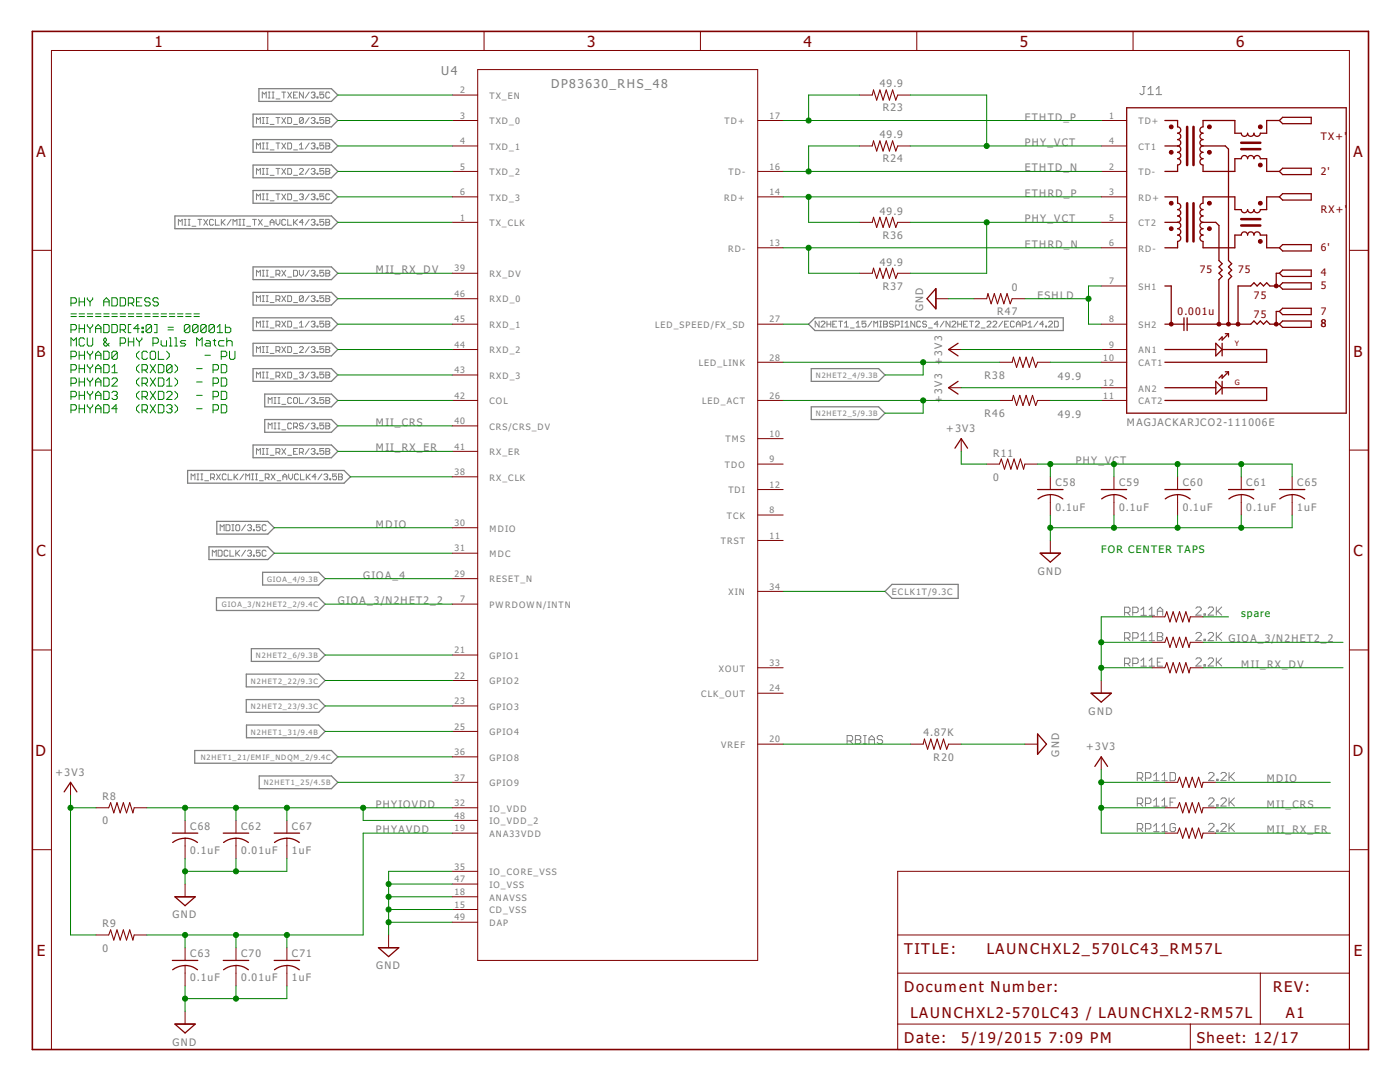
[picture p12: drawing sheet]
<svg xmlns="http://www.w3.org/2000/svg" width="279mm" height="216mm" viewBox="0 0 279 216" stroke-linecap="round" stroke-linejoin="round" font-family="sans-serif">
<defs><g id="words">
<g font-size="3.7" fill="#800000">
<text x="30.9" y="9.5">1</text>
<text x="74" y="9.5">2</text>
<text x="117.2" y="9.5">3</text>
<text x="160.4" y="9.5">4</text>
<text x="203.5" y="9.5">5</text>
<text x="246.7" y="9.5">6</text>
<text x="7.3" y="31.3">A</text>
<text x="270.1" y="31.3">A</text>
<text x="7.3" y="71.2">B</text>
<text x="270.1" y="71.2">B</text>
<text x="7.3" y="111">C</text>
<text x="270.1" y="111">C</text>
<text x="7.1" y="150.9">D</text>
<text x="270" y="150.9">D</text>
<text x="7.3" y="190.8">E</text>
<text x="270.2" y="190.8">E</text>
</g>
<g font-size="3.6" fill="#800000">
<text x="180.4" y="190.4">TITLE:</text>
<text x="196.9" y="190.4">LAUNCHXL2_570LC43_RM57L</text>
<text x="180.4" y="198">Document Number:</text>
<text x="254.1" y="198">REV:</text>
<text x="181.7" y="203.1">LAUNCHXL2-570LC43 / LAUNCHXL2-RM57L</text>
<text x="256.6" y="203.1">A1</text>
<text x="180.4" y="208.2">Date:</text>
<text x="191.8" y="208.2">5/19/2015</text>
<text x="209.3" y="208.2">7:09 PM</text>
<text x="238.8" y="208.2">Sheet: 12/17</text>
</g>
<g font-size="2.9" fill="#808080">
<text x="88.1" y="14.9">U4</text>
<text x="110" y="17.5">DP83630_RHS_48</text>
</g>
<g font-size="2.5" fill="#808080">
<text x="175.6" y="17.4">49.9</text>
<text x="176.2" y="22.2">R23</text>
<text x="175.6" y="27.6">49.9</text>
<text x="204.5" y="24">ETHTD_P</text>
<text x="204.5" y="29.1">PHY_VCT</text>
<text x="176.2" y="32.4">R24</text>
<text x="204.5" y="34.2">ETHTD_N</text>
<text x="204.5" y="39.3">ETHRD_P</text>
<text x="175.6" y="42.8">49.9</text>
<text x="176.2" y="47.6">R36</text>
<text x="204.5" y="44.4">PHY_VCT</text>
<text x="175.6" y="53">49.9</text>
<text x="204.5" y="49.4">ETHRD_N</text>
<text x="75" y="54.5">MII_RX_DV</text>
<text x="176.2" y="57.8">R37</text>
<text x="201.9" y="58.1">0</text>
<text x="207.1" y="59.6">ESHLD</text>
<text x="184.2" y="62.1" transform="rotate(-90 184.2 62.1)">GND</text>
<text x="199" y="62.9">R47</text>
<text x="188" y="72.8" transform="rotate(-90 188 72.8)">+3V3</text>
<text x="196.5" y="75.6">R38</text>
<text x="211.1" y="75.8">49.9</text>
<text x="188" y="80.4" transform="rotate(-90 188 80.4)">+3V3</text>
<text x="196.5" y="83.2">R46</text>
<text x="211.1" y="83.5">49.9</text>
<text x="75" y="85">MII_CRS</text>
<text x="188.8" y="86.3">+3V3</text>
<text x="224.9" y="85">MAGJACKARJCO2-111006E</text>
<text x="75" y="90.1">MII_RX_ER</text>
<text x="198.2" y="95.9">0</text>
<text x="198.2" y="91.1">R11</text>
<text x="214.7" y="92.6">PHY_VCT</text>
<text x="210.6" y="101.9">0.1uF</text>
<text x="210.6" y="97.1">C58</text>
<text x="223.3" y="101.9">0.1uF</text>
<text x="223.3" y="97.1">C59</text>
<text x="236" y="101.9">0.1uF</text>
<text x="236" y="97.1">C60</text>
<text x="248.7" y="101.9">0.1uF</text>
<text x="248.7" y="97.1">C61</text>
<text x="258.9" y="101.9">1uF</text>
<text x="258.9" y="97.1">C65</text>
<text x="75" y="105.3">MDIO</text>
<text x="72.5" y="115.5">GIOA_4</text>
<text x="207.1" y="114.7">GND</text>
<text x="67.4" y="120.5">GIOA_3/N2HET2_2</text>
<text x="245.2" y="128.2">GIOA_3/N2HET2_2</text>
<text x="247.7" y="133.2">MII_RX_DV</text>
<text x="217.3" y="142.6">GND</text>
<text x="184.3" y="147">4.87K</text>
<text x="216.8" y="149.7">+3V3</text>
<text x="11.1" y="154.8">+3V3</text>
<text x="186.3" y="151.8">R20</text>
<text x="211.4" y="151" transform="rotate(-90 211.4 151)">GND</text>
<text x="20.4" y="159.7">R8</text>
<text x="75" y="161.2">PHYIOVDD</text>
<text x="252.8" y="161.2">MII_CRS</text>
<text x="252.8" y="156.1">MDIO</text>
<text x="20.4" y="164.5">0</text>
<text x="37.9" y="165.6">C68</text>
<text x="48.1" y="165.6">C62</text>
<text x="58.3" y="165.6">C67</text>
<text x="75" y="166.3">PHYAVDD</text>
<text x="252.8" y="166.3">MII_RX_ER</text>
<text x="37.9" y="170.4">0.1uF</text>
<text x="48.1" y="170.4">0.01uF</text>
<text x="58.3" y="170.4">1uF</text>
<text x="20.4" y="185.1">R9</text>
<text x="34.4" y="183.3">GND</text>
<text x="20.4" y="189.9">0</text>
<text x="37.9" y="191">C63</text>
<text x="48.1" y="191">C70</text>
<text x="58.3" y="191">C71</text>
<text x="37.9" y="195.8">0.1uF</text>
<text x="48.1" y="195.8">0.01uF</text>
<text x="58.3" y="195.8">1uF</text>
<text x="75" y="193.4">GND</text>
<text x="34.4" y="208.7">GND</text>
</g>
<g font-size="2.5" fill="#800000">
<text x="263.6" y="27.9">TX+'</text>
<text x="263.6" y="34.8">2'</text>
<text x="263.6" y="42.5">RX+'</text>
<text x="263.6" y="50.1">6'</text>
<text x="239.5" y="54.5">75</text>
<text x="247.1" y="54.5">75</text>
<text x="250.3" y="59.6">75</text>
<text x="263.6" y="57.7">5</text>
<text x="263.6" y="55.2">4</text>
<text x="235" y="62.8">0.001u</text>
<text x="250.3" y="63.4">75</text>
<text x="263.6" y="65.3">8</text>
<text x="263.6" y="62.8">7</text>
</g>
<g font-size="2.5" fill="#008000">
<text x="219.8" y="110.4">FOR CENTER TAPS</text>
<text x="247.7" y="123.1">spare</text>
</g>
<g font-size="2.1" fill="#808080">
<text x="91.8" y="18.6">2</text>
<text x="91.8" y="23.7">3</text>
<text x="97.7" y="19.7">TX_EN</text>
<text x="153.5" y="23.7">17</text>
<text x="221.4" y="23.7">1</text>
<text x="91.8" y="28.8">4</text>
<text x="97.7" y="24.8">TXD_0</text>
<text x="97.7" y="29.9">TXD_1</text>
<text x="144.6" y="24.8">TD+</text>
<text x="221.4" y="28.8">4</text>
<text x="227.2" y="29.9">CT1</text>
<text x="227.2" y="24.8">TD+</text>
<text x="91.8" y="33.8">5</text>
<text x="97.7" y="35">TXD_2</text>
<text x="145.4" y="35">TD-</text>
<text x="153.5" y="33.8">16</text>
<text x="221.4" y="33.8">2</text>
<text x="227.2" y="35">TD-</text>
<text x="91.8" y="38.9">6</text>
<text x="97.7" y="40">TXD_3</text>
<text x="144.5" y="40">RD+</text>
<text x="153.5" y="38.9">14</text>
<text x="221.4" y="38.9">3</text>
<text x="227.2" y="40">RD+</text>
<text x="91.8" y="44">1</text>
<text x="97.7" y="45.1">TX_CLK</text>
<text x="221.4" y="44">5</text>
<text x="227.2" y="45.1">CT2</text>
<text x="145.3" y="50.2">RD-</text>
<text x="153.5" y="49.1">13</text>
<text x="221.4" y="49.1">6</text>
<text x="227.2" y="50.2">RD-</text>
<text x="90.7" y="54.2">39</text>
<text x="90.7" y="59.2">46</text>
<text x="97.7" y="55.3">RX_DV</text>
<text x="221.4" y="56.7">7</text>
<text x="227.2" y="57.8">SH1</text>
<text x="90.7" y="64.3">45</text>
<text x="97.7" y="65.4">RXD_1</text>
<text x="97.7" y="60.4">RXD_0</text>
<text x="130.7" y="65.4">LED_SPEED/FX_SD</text>
<text x="153.5" y="64.3">27</text>
<text x="221.4" y="64.3">8</text>
<text x="227.2" y="65.4">SH2</text>
<text x="90.7" y="69.4">44</text>
<text x="97.7" y="70.5">RXD_2</text>
<text x="153.5" y="71.9">28</text>
<text x="220.2" y="71.9">10</text>
<text x="221.4" y="69.4">9</text>
<text x="227.2" y="70.5">AN1</text>
<text x="90.7" y="74.5">43</text>
<text x="97.7" y="75.6">RXD_3</text>
<text x="139.5" y="73.1">LED_LINK</text>
<text x="220.2" y="77">12</text>
<text x="227.2" y="73.1">CAT1</text>
<text x="90.7" y="79.6">42</text>
<text x="97.7" y="80.7">COL</text>
<text x="140.2" y="80.7">LED_ACT</text>
<text x="153.5" y="79.6">26</text>
<text x="220.2" y="79.6">11</text>
<text x="227.2" y="78.1">AN2</text>
<text x="227.2" y="80.7">CAT2</text>
<text x="90.7" y="84.6">40</text>
<text x="90.7" y="89.7">41</text>
<text x="97.7" y="85.8">CRS/CRS_DV</text>
<text x="144.8" y="88.3">TMS</text>
<text x="153.5" y="87.2">10</text>
<text x="90.7" y="94.8">38</text>
<text x="97.7" y="95.9">RX_CLK</text>
<text x="97.7" y="90.8">RX_ER</text>
<text x="144.7" y="93.4">TDO</text>
<text x="153.5" y="92.3">9</text>
<text x="145.4" y="98.5">TDI</text>
<text x="153.5" y="97.3">12</text>
<text x="90.7" y="105">30</text>
<text x="97.7" y="106.1">MDIO</text>
<text x="145.1" y="103.5">TCK</text>
<text x="153.5" y="102.4">8</text>
<text x="153.5" y="107.5">11</text>
<text x="90.7" y="110">31</text>
<text x="97.7" y="111.1">MDC</text>
<text x="143.9" y="108.6">TRST</text>
<text x="90.7" y="115.1">29</text>
<text x="97.7" y="116.2">RESET_N</text>
<text x="145.4" y="118.8">XIN</text>
<text x="153.5" y="117.6">34</text>
<text x="178" y="118.8">ECLK1T/9.3C</text>
<text x="91.8" y="120.2">7</text>
<text x="97.7" y="121.3">PWRDOWN/INTN</text>
<text x="90.7" y="130.3">21</text>
<text x="97.7" y="131.5">GPIO1</text>
<text x="90.7" y="135.4">22</text>
<text x="97.7" y="136.5">GPIO2</text>
<text x="143.5" y="134">XOUT</text>
<text x="153.5" y="138">24</text>
<text x="153.5" y="132.9">33</text>
<text x="90.7" y="140.5">23</text>
<text x="97.7" y="141.6">GPIO3</text>
<text x="140" y="139.1">CLK_OUT</text>
<text x="90.7" y="145.6">25</text>
<text x="97.7" y="146.7">GPIO4</text>
<text x="143.9" y="149.2">VREF</text>
<text x="153.5" y="148.1">20</text>
<text x="90.7" y="150.7">36</text>
<text x="90.7" y="155.7">37</text>
<text x="97.7" y="151.8">GPIO8</text>
<text x="90.7" y="160.8">32</text>
<text x="97.7" y="156.9">GPIO9</text>
<text x="97.7" y="161.9">IO_VDD</text>
<text x="90.7" y="165.9">19</text>
<text x="90.7" y="163.4">48</text>
<text x="97.7" y="167">ANA33VDD</text>
<text x="97.7" y="164.5">IO_VDD_2</text>
<text x="90.7" y="173.5">35</text>
<text x="90.7" y="178.6">18</text>
<text x="90.7" y="176.1">47</text>
<text x="97.7" y="179.7">ANAVSS</text>
<text x="97.7" y="174.6">IO_CORE_VSS</text>
<text x="97.7" y="177.2">IO_VSS</text>
<text x="90.7" y="181.1">15</text>
<text x="90.7" y="183.7">49</text>
<text x="97.7" y="182.3">CD_VSS</text>
<text x="97.7" y="184.8">DAP</text>
</g>
<g font-size="1.8" fill="#800000">
<text x="246.4" y="69.1">Y</text>
<text x="246.4" y="76.7">G</text>
</g>
<g font-size="1.8" fill="#808080">
<text x="162.8" y="75.5">N2HET2_4/9.3B</text>
<text x="162.8" y="83.1">N2HET2_5/9.3B</text>
<text x="53.3" y="116.1">GIOA_4/9.3B</text>
<text x="44.3" y="121.2">GIOA_3/N2HET2_2/9.4C</text>
<text x="51.1" y="131.3">N2HET2_6/9.3B</text>
<text x="50.1" y="136.4">N2HET2_22/9.3C</text>
<text x="50.1" y="141.5">N2HET2_23/9.3C</text>
<text x="50.1" y="146.6">N2HET1_31/9.4B</text>
<text x="40.1" y="151.7">N2HET1_21/EMIF_NDQM_2/9.4C</text>
<text x="52.6" y="156.7">N2HET1_25/4.5B</text>
</g>
</g></defs>
<g fill="none" stroke="#808080" stroke-width=".2">
<path d="M52.3 19.6v-1.2l.4 .4 .4-.4v1.2M53.5 19.6h.4M53.5 18.4h.4M53.7 18.4v1.2M54.3 19.6h.4M54.3 18.4h.4M54.5 18.4v1.2M55.1 19.7h.8M56.2 18.4h.8M56.6 18.4v1.2M57.4 18.4l.8 1.2M58.2 18.4l-.8 1.2"/>
<path d="M58.6 19h.4M59.4 18.4h-.8v1.2h.8M60.5 18.4v1.2l-.7-1.2v1.2M61.7 18.4l-.8 1.2M62.1 18.6l.2-.2h.4l.2 .2-.2 .4M62.5 19h.2M62.7 19l.2 .2-.2 .4h-.4l-.2-.3M63.3 19.3h.2v.3h-.2zM64.6 18.4h-.8v.6l.4-.2 .4 .2v.3l-.2 .3h-.3l-.3-.3M65.8 18.6l-.2-.2h-.4l-.2 .2v.7l.2 .3h.4l.2-.3M228 17.3h.6M228.3 17.3v1.3l-.3 .3h-.2l-.3-.3"/>
<path d="M229.1 18.9h1.1M229.1 17.8l.6-.5v1.6M230.7 18.9h1.1M230.7 17.8l.6-.5v1.6M51.2 24.6v-1.1l.4 .4 .4-.4v1.1M51.2 29.7v-1.2l.4 .4 .4-.4v1.2M51.2 34.8v-1.2l.4 .4 .4-.4v1.2M51.2 39.9v-1.2l.4 .4 .4-.4v1.2M52.3 24.6h.4M52.3 23.5h.4M52.3 29.7h.4M52.3 28.5h.4"/>
<path d="M52.3 34.8h.4M52.3 33.6h.4M52.3 39.9h.4M52.3 38.7h.4M52.5 23.5v1.1M52.5 28.5v1.2M52.5 33.6v1.2M52.5 38.7v1.2M53.1 24.6h.4M53.1 23.5h.4M53.1 29.7h.4M53.1 28.5h.4"/>
<path d="M53.1 34.8h.4M53.1 33.6h.4M53.1 39.9h.4M53.1 38.7h.4M53.3 23.5v1.1M53.3 28.5v1.2M53.3 33.6v1.2M53.3 38.7v1.2M53.9 24.8h.8M53.9 29.9h.8M53.9 35h.8M55.1 23.5h.8"/>
<path d="M55.1 28.5h.8M55.1 33.6h.8M55.1 38.7h.8M55.5 23.5v1.1M55.5 28.5v1.2M55.5 33.6v1.2M55.5 38.7v1.2M56.2 23.5l.8 1.1M56.2 28.5l.8 1.2M56.2 33.6l.8 1.2M56.2 38.7l.8 1.2M57 23.5l-.8 1.1"/>
<path d="M57 28.5l-.8 1.2M57 33.6l-.8 1.2M57 38.7l-.8 1.2M57.4 23.5h.6l.2 .2v.7l-.2 .2h-.6zM57.4 28.5h.6l.2 .2v.8l-.2 .2h-.6zM57.4 33.6h.6l.2 .2v.8l-.2 .2h-.6zM57.4 38.7h.6l.2 .2v.8l-.2 .2h-.6zM58.6 24.8h.8M58.6 29.9h.8M58.6 35h.8M59.8 33.8l.1-.2h.4l.2 .2v.2l-.7 .8h.7M59.8 38.9l.1-.2h.4l.2 .2-.2 .4"/>
<path d="M59.8 29.7h.7M59.8 28.9l.4-.4v1.2M60.2 39.3h.1M60.3 39.3l.2 .2-.2 .4h-.4l-.1-.2M60.5 23.7l-.2-.2h-.4l-.1 .2v.7M60.5 23.7v.7l-.2 .2h-.4l-.1-.2M60.5 23.7l-.7 .7M61.7 23.5l-.8 1.1M61.7 28.5l-.8 1.2M61.7 33.6l-.8 1.2M61.7 38.7l-.8 1.2M62.1 23.7l.2-.2h.4l.2 .2-.2 .3"/>
<path d="M62.1 28.7l.2-.2h.4l.2 .2-.2 .4M62.1 33.8l.2-.2h.4l.2 .2-.2 .4M62.1 38.9l.2-.2h.4l.2 .2-.2 .4M62.5 24h.2M62.5 29.1h.2M62.5 34.2h.2M62.5 39.3h.2M62.7 24l.2 .2-.2 .4h-.4l-.2-.2M62.7 29.1l.2 .2-.2 .4h-.4l-.2-.2M62.7 34.2l.2 .2-.2 .4h-.4l-.2-.2M62.7 39.3l.2 .2-.2 .4h-.4l-.2-.2M63.3 24.4h.2v.2h-.2z"/>
<path d="M63.3 29.5h.2v.2h-.2zM63.3 34.6h.2v.2h-.2zM63.3 39.7h.2v.2h-.2zM64.6 23.5h-.8v.5l.4-.1 .4 .1v.4l-.2 .2h-.3l-.3-.2M64.6 28.5h-.8v.6l.4-.2 .4 .2v.4l-.2 .2h-.3l-.3-.2M64.6 33.6h-.8v.6l.4-.2 .4 .2v.4l-.2 .2h-.3l-.3-.2M64.6 38.7h-.8v.6l.4-.2 .4 .2v.4l-.2 .2h-.3l-.3-.2M65 23.5h.6l.2 .2-.2 .3 .2 .4-.2 .2h-.6zM65 28.5h.6l.2 .2-.2 .4 .2 .4-.2 .2h-.6zM65 33.6h.6l.2 .2-.2 .4 .2 .4-.2 .2h-.6zM65 24h.6M65 29.1h.6"/>
<path d="M65 34.2h.6M65.8 38.9l-.2-.2h-.4l-.2 .2v.8l.2 .2h.4l.2-.2M35.6 44.9v-1.1l.4 .4 .4-.4v1.1M36.8 44.9h.3M36.8 43.8h.3M37 43.8v1.1M37.5 44.9h.4M37.5 43.8h.4M37.7 43.8v1.1M38.3 45.1h.8M39.5 43.8h.8M39.9 43.8v1.1"/>
<path d="M40.7 43.8l.7 1.1M41.4 43.8l-.7 1.1M42.6 44l-.2-.2h-.4l-.2 .2v.7l.2 .2h.4l.2-.2M43 43.8v1.1h.8M44.2 43.8v1.1M44.4 44.4l.5 .5M44.9 43.8l-.7 .8M46.1 43.8l-.8 1.1M46.5 44.9v-1.1l.4 .4 .4-.4v1.1M47.7 44.9h.4M47.7 43.8h.4M47.9 43.8v1.1"/>
<path d="M48.5 44.9h.4M48.5 43.8h.4M48.6 43.8v1.1M49.2 45.1h.8M50.4 43.8h.8M50.8 43.8v1.1M51.2 55.1v-1.2l.4 .4 .4-.4v1.2M51.6 43.8l.7 1.1M52.3 55.1h.4M52.3 53.9h.4M52.3 43.8l-.7 1.1M52.3 59h.4"/>
<path d="M52.5 53.9v1.2M52.5 59v1.2M52.7 45.1h.8M53.1 55.1h.4M53.1 53.9h.4M53.1 59h.4M53.3 53.9v1.2M53.3 59v1.2M53.9 55.3h.8M53.9 44.9v-.7l.4-.4 .4 .4v.7M53.9 44.4h.8M53.9 40.1h.8"/>
<path d="M55.1 54.7h.6l.2-.2v-.4l-.2-.2h-.6v1.2M55.1 43.8v.8l.4 .3 .4-.3v-.8M55.1 59.8h.6l.2-.2v-.4l-.2-.2h-.6v1.2M55.5 54.7l.4 .4M55.5 59.8l.4 .4M56.2 53.9l.8 1.2M56.2 59l.8 1.2M57 53.9l-.8 1.2M57 44l-.2-.2h-.3l-.3 .2v.7l.3 .2h.3l.2-.2M57 59l-.8 1.2M57.4 43.8v1.1h.8M57.4 59h.6l.2 .2v.8l-.2 .2h-.6z"/>
<path d="M57.4 55.3h.8M58.6 43.8v1.1M58.6 53.9h.6l.2 .2v.8l-.2 .2h-.6zM58.6 40.1h.8M58.8 44.4l.6 .5M59.4 43.8l-.8 .8M59.8 53.9v.8l.4 .4 .3-.4v-.8M60.5 59.2l-.2-.2h-.4l-.1 .2v.8M60.5 59.2v.8l-.2 .2h-.4l-.1-.2M60.5 44.4h-.7l.5-.6v1.1M60.5 59.2l-.7 .8M61.7 53.9l-.8 1.2"/>
<path d="M61.7 43.8l-.8 1.1M61.7 59l-.8 1.2M62.1 44l.2-.2h.4l.2 .2-.2 .4M62.1 54.1l.2-.2h.4l.2 .2-.2 .4M62.1 59.2l.2-.2h.4l.2 .2-.2 .4M62.5 54.5h.2M62.5 44.4h.2M62.5 59.6h.2M62.7 44.4l.2 .2-.2 .3h-.4l-.2-.2M62.7 54.5l.2 .2-.2 .4h-.4l-.2-.2M62.7 59.6l.2 .2-.2 .4h-.4l-.2-.2M63.3 44.7h.2v.2h-.2z"/>
<path d="M63.3 54.9h.2v.2h-.2zM63.3 60h.2v.2h-.2zM64.6 43.8h-.8v.6l.4-.2 .4 .2v.3l-.2 .2h-.3l-.3-.2M64.6 53.9h-.8v.6l.4-.2 .4 .2v.4l-.2 .2h-.3l-.3-.2M64.6 59h-.8v.6l.4-.2 .4 .2v.4l-.2 .2h-.3l-.3-.2M65 43.8h.6l.2 .2-.2 .4 .2 .3-.2 .2h-.6zM65 53.9h.6l.2 .2-.2 .4 .2 .4-.2 .2h-.6zM65 59h.6l.2 .2-.2 .4 .2 .4-.2 .2h-.6zM65 54.5h.6M65 44.4h.6M65 59.6h.6M51.2 60.2v-1.2l.4 .4 .4-.4v1.2"/>
<path d="M51.2 65.3v-1.2l.4 .4 .4-.4v1.2M51.2 70.3v-1.1l.4 .4 .4-.4v1.1M51.2 75.4v-1.1l.4 .3 .4-.3v1.1M52.3 65.3h.4M52.3 64.1h.4M52.3 60.2h.4M52.3 70.3h.4M52.3 69.2h.4M52.3 75.4h.4M52.3 74.3h.4M52.5 64.1v1.2M52.5 69.2v1.1"/>
<path d="M52.5 74.3v1.1M53.1 65.3h.4M53.1 64.1h.4M53.1 60.2h.4M53.1 70.3h.4M53.1 69.2h.4M53.1 75.4h.4M53.1 74.3h.4M53.3 64.1v1.2M53.3 69.2v1.1M53.3 74.3v1.1M53.9 65.4h.8"/>
<path d="M53.9 60.4h.8M53.9 70.5h.8M53.9 75.6h.8M54.7 79.3h.4M54.9 79.3v1.2M55.1 64.9h.6l.2-.2v-.4l-.2-.2h-.6v1.2M55.1 70h.6l.2-.3v-.3l-.2-.2h-.6v1.1M55.1 75h.6l.2-.2v-.4l-.2-.1h-.6v1.1M55.5 79.3h.4M55.5 64.9l.4 .4M55.5 70l.4 .3M55.5 75l.4 .4"/>
<path d="M55.7 79.3v1.2M56.2 64.1l.8 1.2M56.2 69.2l.8 1.1M56.2 74.3l.8 1.1M57 64.1l-.8 1.2M57 69.2l-.8 1.1M57 74.3l-.8 1.1M57.4 64.1h.6l.2 .2v.8l-.2 .2h-.6zM57.4 69.2h.6l.2 .2v.7l-.2 .2h-.6zM57.4 74.3h.6l.2 .1v.8l-.2 .2h-.6zM58.2 79.5l-.2-.2h-.4l-.2 .2v.8l.2 .2h.4l.2-.2M58.6 79.5l.2-.2h.4l.2 .2v.8l-.2 .2h-.4l-.2-.2z"/>
<path d="M58.6 65.4h.8M58.6 60.4h.8M58.6 70.5h.8M58.6 75.6h.8M59.8 79.3v1.2h.7M59.8 69.4l.1-.2h.4l.2 .2v.2l-.7 .7h.7M59.8 74.4l.1-.1h.4l.2 .1-.2 .4M59.8 65.3h.7M59.8 64.5l.4-.4v1.2M60.2 74.8h.1M60.3 74.8l.2 .2-.2 .4h-.4l-.1-.2M61.7 79.3l-.8 1.2"/>
<path d="M61.7 64.1l-.8 1.2M61.7 69.2l-.8 1.1M61.7 74.3l-.8 1.1M62.1 79.5l.2-.2h.4l.2 .2-.2 .4M62.1 64.3l.2-.2h.4l.2 .2-.2 .4M62.1 69.4l.2-.2h.4l.2 .2-.2 .3M62.1 74.4l.2-.1h.4l.2 .1-.2 .4M62.5 79.9h.2M62.5 64.7h.2M62.5 69.7h.2M62.5 74.8h.2M62.7 79.9l.2 .2-.2 .4h-.4l-.2-.2"/>
<path d="M62.7 74.8l.2 .2-.2 .4h-.4l-.2-.2M62.7 64.7l.2 .2-.2 .4h-.4l-.2-.2M62.7 69.7l.2 .3-.2 .3h-.4l-.2-.2M63.3 65.1h.2v.2h-.2zM63.3 70.1h.2v.2h-.2zM63.3 75.2h.2v.2h-.2zM64.6 79.3h-.8v.6l.4-.2 .4 .2v.4l-.2 .2h-.3l-.3-.2M64.6 64.1h-.8v.6l.4-.2 .4 .2v.4l-.2 .2h-.3l-.3-.2M64.6 69.2h-.8v.5l.4-.1 .4 .1v.4l-.2 .2h-.3l-.3-.2M64.6 74.3h-.8v.5l.4-.2 .4 .2v.4l-.2 .2h-.3l-.3-.2M65 79.3h.6l.2 .2-.2 .4 .2 .4-.2 .2h-.6zM65 79.9h.6"/>
<path d="M65 64.1h.6l.2 .2-.2 .4 .2 .4-.2 .2h-.6zM65 69.2h.6l.2 .2-.2 .3 .2 .4-.2 .2h-.6zM65 74.3h.6l.2 .1-.2 .4 .2 .4-.2 .2h-.6zM65 64.7h.6M65 69.7h.6M65 74.8h.6M163.5 64.1v1.2l-.8-1.2v1.2M163.9 64.3l.2-.2h.3l.2 .2v.2l-.7 .8h.7M165 64.1v1.2M165 64.7h.8M165.8 64.1v1.2M166.2 64.7h.4"/>
<path d="M167 64.1h-.8v1.2h.8M167.4 64.1h.7M167.7 64.1v1.2M168.5 65.3h.8M168.5 64.5l.4-.4v1.2M169.7 65.4h.8M170.9 65.3h.8M170.9 64.5l.4-.4v1.2M172.8 64.1h-.8v.6l.4-.2 .4 .2v.4l-.2 .2h-.4l-.2-.2M174 64.1l-.8 1.2M174.4 65.3v-1.2l.4 .4 .4-.4v1.2M175.6 65.3h.3"/>
<path d="M175.6 64.1h.3M175.7 64.1v1.2M176.3 64.1h.6l.2 .2-.2 .4 .2 .4-.2 .2h-.6zM176.3 64.7h.6M178.3 64.3l-.2-.2h-.4l-.2 .4 .2 .2h.4l.2 .4-.2 .2h-.4l-.2-.2M178.7 64.9h.6l.2-.2v-.4l-.2-.2h-.6v1.2M179.8 65.3h.4M179.8 64.1h.4M180 64.1v1.2M180.6 65.3h.8M180.6 64.5l.4-.4v1.2M182.6 64.1v1.2l-.8-1.2v1.2"/>
<path d="M183.7 64.3l-.2-.2h-.3l-.2 .2v.8l.2 .2h.3l.2-.2M184.9 64.3l-.2-.2h-.4l-.2 .4 .2 .2h.4l.2 .4-.2 .2h-.4l-.2-.2M185.3 65.4h.8M187.2 64.7h-.7l.5-.6v1.2M188.4 64.1l-.8 1.2M189.6 64.1v1.2l-.8-1.2v1.2M190 64.3l.2-.2h.4l.2 .2v.2l-.8 .8h.8M191.1 64.7h.8M191.1 64.1v1.2M191.9 64.1v1.2M192.3 64.7h.4M193.1 64.1h-.8v1.2h.8"/>
<path d="M193.5 64.1h.8M193.9 64.1v1.2M194.6 64.3l.2-.2h.4l.2 .2v.2l-.8 .8h.8M195.8 65.4h.8M197 64.3l.2-.2h.4l.2 .2v.2l-.8 .8h.8M198.2 64.3l.2-.2h.3l.2 .2v.2l-.7 .8h.7M200.1 64.1l-.8 1.2M200.5 64.7h.4M201.3 64.1h-.8v1.2h.8M202.4 64.3l-.2-.2h-.3l-.2 .2v.8l.2 .2h.3l.2-.2M202.8 64.7h.8M202.8 65.3v-.8l.4-.4 .4 .4v.8"/>
<path d="M204 64.9h.6l.2-.2v-.4l-.2-.2h-.6v1.2M205.2 65.3h.8M205.2 64.5l.4-.4v1.2M207.1 64.1l-.8 1.2M208.3 64.7h-.8l.6-.6v1.2M208.7 65.1h.2v.2h-.2zM209.3 64.3l.2-.2h.3l.2 .2v.2l-.7 .8h.7M210.4 64.1h.6l.2 .2v.8l-.2 .2h-.6zM38.1 95.7v-1.1l.4 .4 .4-.4v1.1M39.3 95.7h.4M39.3 94.6h.4M39.5 94.6v1.1"/>
<path d="M40.1 95.7h.4M40.1 94.6h.4M40.3 94.6v1.1M40.9 95.9h.7M42 95.3h.6l.2-.2v-.3l-.2-.2h-.6v1.1M42.4 95.3l.4 .4M43.2 94.6l.8 1.1M44 94.6l-.8 1.1M45.1 94.8l-.1-.2h-.4l-.2 .2v.7l.2 .2h.4l.1-.2M45.5 94.6v1.1h.8M46.7 94.6v1.1M46.9 95.1l.6 .6"/>
<path d="M47.5 94.6l-.8 .7M48.7 94.6l-.8 1.1M49 95.7v-1.1l.4 .4 .4-.4v1.1M50.2 95.7h.4M50.2 94.6h.4M50.4 94.6v1.1M51 95.7h.4M51 94.6h.4M51.2 90.7v-1.2l.4 .4 .4-.4v1.2M51.2 94.6v1.1M51.8 95.9h.8M52.3 90.7h.4"/>
<path d="M52.3 89.5h.4M52.5 89.5v1.2M52.9 95.3h.6l.2-.2v-.3l-.2-.2h-.6v1.1M53.1 90.7h.4M53.1 89.5h.4M53.3 89.5v1.2M53.3 95.3l.4 .4M53.5 80.5v-1.2l.4 .4 .4-.4v1.2M53.5 85.6v-1.2l.4 .4 .4-.4v1.2M53.9 90.8h.8M54.1 94.6l.8 1.1M54.7 80.5h.4"/>
<path d="M54.7 85.6h.4M54.7 84.4h.4M54.9 84.4v1.2M54.9 94.6l-.8 1.1M55.1 90.3h.6l.2-.2v-.4l-.2-.2h-.6v1.2M55.3 95.9h.7M55.5 80.5h.4M55.5 85.6h.4M55.5 84.4h.4M55.5 90.3l.4 .4M55.7 84.4v1.2M56.2 80.7h.8"/>
<path d="M56.2 85.8h.8M56.2 89.5l.8 1.2M56.5 95.7v-.7l.3-.4 .4 .4v.7M56.5 95.1h.7M57 89.5l-.8 1.2M57.4 90.8h.8M57.6 94.6v.7l.4 .4 .4-.4v-.7M58.2 84.6l-.2-.2h-.4l-.2 .2v.8l.2 .2h.4l.2-.2M58.6 85.2h.6l.2-.2v-.4l-.2-.2h-.6v1.2M58.6 90.1h.4M59 85.2l.4 .4M59.4 89.5h-.8v1.2h.8"/>
<path d="M59.6 94.8l-.2-.2h-.4l-.2 .2v.7l.2 .2h.4l.2-.2M59.8 90.3h.5l.2-.2v-.4l-.2-.2h-.5v1.2M60 94.6v1.1h.7M60.2 90.3l.3 .4M60.5 84.6l-.2-.2h-.4l-.1 .4 .1 .2h.4l.2 .4-.2 .2h-.4l-.1-.2M61.1 94.6v1.1M61.3 95.1l.6 .6M61.7 84.4l-.8 1.2M61.7 89.5l-.8 1.2M61.9 94.6l-.8 .7M62.1 84.6l.2-.2h.4l.2 .2-.2 .4M62.1 89.7l.2-.2h.4l.2 .2-.2 .4"/>
<path d="M62.5 85h.2M62.5 90.1h.2M62.7 85l.2 .2-.2 .4h-.4l-.2-.2M62.7 90.1l.2 .2-.2 .4h-.4l-.2-.2M63.1 95.1h-.8l.6-.5v1.1M63.3 80.3h.2v.2h-.2zM63.3 85.4h.2v.2h-.2zM63.3 90.5h.2v.2h-.2zM64.2 94.6l-.7 1.1M64.6 84.4h-.8v.6l.4-.2 .4 .2v.4l-.2 .2h-.3l-.3-.2M64.6 89.5h-.8v.6l.4-.2 .4 .2v.4l-.2 .2h-.3l-.3-.2M64.6 94.8l.2-.2h.4l.2 .2-.2 .3"/>
<path d="M65 84.4h.6l.2 .2-.2 .4 .2 .4-.2 .2h-.6zM65 89.5h.6l.2 .2-.2 .4 .2 .4-.2 .2h-.6zM65 85h.6M65 90.1h.6M65 95.1h.2M65.2 95.1l.2 .2-.2 .4h-.4l-.2-.2M65.8 95.5h.2v.2h-.2zM67.2 94.6h-.8v.5l.4-.1 .4 .1v.4l-.2 .2h-.4l-.2-.2M67.6 94.6h.5l.2 .2-.2 .3 .2 .4-.2 .2h-.5zM67.6 95.1h.5M42.4 111v-1.2l.4 .4 .4-.4v1.2M43.5 109.8h.6l.2 .2v.8l-.2 .2h-.6z"/>
<path d="M43.9 105.9v-1.2l.4 .4 .4-.4v1.2M45.1 104.7h.6l.2 .2v.8l-.2 .2h-.6zM45.5 110l-.2-.2h-.4l-.2 .2v.8l.2 .2h.4l.2-.2M45.9 109.8v1.2h.8M46.3 105.9h.4M46.3 104.7h.4M46.5 104.7v1.2M47.1 109.8v1.2M47.2 104.7h.4l.2 .2v.8l-.2 .2h-.4l-.1-.2v-.8zM47.2 110.4l.6 .6M47.8 109.8l-.7 .8M49 104.7l-.8 1.2"/>
<path d="M49 109.8l-.8 1.2M49.4 104.9l.2-.2h.4l.2 .2-.2 .4M49.4 110l.2-.2h.4l.2 .2-.2 .4M49.8 105.3h.2M49.8 110.4h.2M50 110.4l.2 .2-.2 .4h-.4l-.2-.2M50 105.3l.2 .2-.2 .4h-.4l-.2-.2M50.6 105.7h.2v.2h-.2zM50.6 110.8h.2v.2h-.2zM51.9 104.7h-.7v.6l.3-.2 .4 .2v.4l-.2 .2h-.3l-.2-.2M51.9 109.8h-.7v.6l.3-.2 .4 .2v.4l-.2 .2h-.3l-.2-.2M53.1 110l-.2-.2h-.4l-.2 .2v.8l.2 .2h.4l.2-.2"/>
<path d="M53.1 104.9l-.2-.2h-.4l-.2 .2v.8l.2 .2h.4l.2-.2M224.4 122.2h.8l.3-.2v-.6l-.3-.2h-.8v1.6M224.4 127.3h.8l.3-.3v-.5l-.3-.3h-.8v1.6M224.4 132.4h.8l.3-.3v-.5l-.3-.3h-.8v1.6M225 122.2l.5 .6M225 127.3l.5 .5M225 132.4l.5 .5M226.1 122.2h.8l.2-.2v-.6l-.2-.2h-.8v1.6M226.1 127.3h.8l.2-.3v-.5l-.2-.3h-.8v1.6M226.1 132.4h.8l.2-.3v-.5l-.2-.3h-.8v1.6M227.7 127.8h1.1M227.7 132.9h1.1"/>
<path d="M227.7 121.7l.5-.5v1.6M227.7 126.8l.5-.6v1.6M227.7 131.8l.5-.5v1.6M227.7 122.8h1.1M229.3 127.8h1.1M229.3 132.9h1.1M229.3 122.8h1.1M229.3 121.7l.6-.5v1.6M229.3 126.8l.6-.6v1.6M229.3 131.8l.6-.5v1.6M231 126.2h.8l.3 .3v.3l-.3 .2 .3 .3v.3l-.3 .2h-.8zM231 122.8v-1.1l.5-.5 .6 .5v1.1"/>
<path d="M231 122h1.1M231 127h.8M231 132.1h.5M232.1 131.3h-1.1v1.6h1.1M238.7 121.4l.2-.3h.6l.2 .3v.3l-1 1h1M238.7 126.5l.2-.3h.6l.2 .3v.2l-1 1.1h1M238.7 131.6l.2-.3h.6l.2 .3v.2l-1 1.1h1M240.3 122.5h.3v.2h-.3zM240.3 127.6h.3v.2h-.3zM240.3 132.6h.3v.3h-.3zM241.1 121.4l.3-.3h.5l.3 .3v.3l-1.1 1h1.1M241.1 126.5l.3-.3h.5l.3 .3v.2l-1.1 1.1h1.1"/>
<path d="M241.1 131.6l.3-.3h.5l.3 .3v.2l-1.1 1.1h1.1M242.7 121.1v1.6M242.7 126.2v1.6M242.7 131.3v1.6M243 121.9l.8 .8M243 127l.8 .8M243 132.1l.8 .8M243.8 121.1l-1.1 1.1M243.8 126.2l-1.1 1.1M243.8 131.3l-1.1 1.1M169.1 147.8h.8l.3-.2v-.6l-.3-.2h-.8v1.6M169.6 147.8l.6 .6"/>
<path d="M170.7 146.8h.8l.3 .2v.3l-.3 .3 .3 .2v.3l-.3 .3h-.8zM170.7 147.6h.8M172.3 146.8h.6M172.3 148.4h.6M172.6 146.8v1.6M173.4 147.6h1.1M173.4 148.4v-1.1l.6-.5 .5 .5v1.1M176.1 147l-.2-.2h-.6l-.2 .2v.3l.2 .3h.6l.2 .2v.3l-.2 .3h-.6l-.2-.3M227 155.3h.8l.2-.3v-.6l-.2-.2h-.8v1.6M227.5 155.3l.5 .5M228.6 155.3h.8l.3-.3v-.6l-.3-.2h-.8v1.6M230.2 155.8h1.1"/>
<path d="M230.2 154.7l.6-.5v1.6M230.2 159.8l.6-.6v1.7M231.9 155.8h1.1M231.9 154.7l.5-.5v1.6M231.9 159.8l.5-.6v1.7M233.5 154.2h.8l.3 .2v1.1l-.3 .3h-.8zM234.6 159.2h-1.1v1.7M241.2 154.4l.3-.3h.5l.3 .3v.3l-1.1 1.1h1.1M241.2 159.5l.3-.3h.5l.3 .3v.3l-1.1 1h1.1M242.8 155.5h.3v.3h-.3zM243.6 154.4l.3-.3h.6l.2 .3v.3l-1.1 1.1h1.1M243.6 159.5l.3-.3h.6l.2 .3v.3l-1.1 1h1.1"/>
<path d="M245.3 154.1v1.7M245.3 159.2v1.6M245.6 155l.8 .8M246.4 154.1l-1.1 1.1M246.4 159.2l-1.1 1.1M227 165.4h.8l.2-.3v-.5l-.2-.3h-.8v1.6M227 160.3h.8l.2-.2v-.6l-.2-.3h-.8v1.7M227.5 160.3l.5 .6M227.5 165.4l.5 .5M228.6 165.4h.8l.3-.3v-.5l-.3-.3h-.8v1.6M228.6 160.3h.8l.3-.2v-.6l-.3-.3h-.8v1.7M230.2 160.9h1.1"/>
<path d="M230.2 165.9h1.1M230.2 164.9l.6-.6v1.6M231.9 160.9h1.1M231.9 165.9h1.1M231.9 164.9l.5-.6v1.6M233.5 160.1h.6M234.6 164.6l-.3-.3h-.5l-.3 .3v1.1l.3 .2h.5l.3-.2v-.6h-.5M241.2 164.6l.3-.3h.5l.3 .3v.2l-1.1 1.1h1.1M242.8 160.6h.3v.2h-.3zM242.8 165.7h.3v.2h-.3zM243.6 164.6l.3-.3h.6l.2 .3v.2l-1.1 1.1h1.1M245.3 164.3v1.6"/>
<path d="M245.6 160l.8 .8M245.6 165.1l.8 .8M246.4 164.3l-1.1 1.1"/>
</g>
<g fill="none" stroke="#808080" stroke-width=".25">
<path d="M51.7 17.7h14.4l1.3 1.3-1.3 1.2h-14.4zM50.5 22.8h15.6l1.3 1.2-1.3 1.3h-15.6zM50.5 27.9h15.6l1.3 1.2-1.3 1.3h-15.6zM50.5 32.9h15.6l1.3 1.3-1.3 1.3h-15.6zM50.5 38h15.6l1.3 1.3-1.3 1.3h-15.6zM34.9 43.1h31.2l1.3 1.3-1.3 1.2h-31.2zM50.5 53.3h15.6l1.3 1.2-1.3 1.3h-15.6zM50.5 58.3h15.6l1.3 1.3-1.3 1.3h-15.6zM50.5 63.4h15.6l1.3 1.3-1.3 1.3h-15.6zM50.5 68.5h15.6l1.3 1.2-1.3 1.3h-15.6zM50.5 73.6h15.6l1.3 1.2-1.3 1.3h-15.6zM52.8 78.6h13.3l1.3 1.3-1.3 1.3h-13.3z"/>
<path d="M161.9 73.6h13.4l1.3 1.2-1.3 1.3h-13.4zM162.6 63.4h49.6v2.6h-49.6l-1.2-1.3zM37.4 93.9h31.3l1.2 1.2-1.2 1.3h-31.3zM50.5 88.8h15.6l1.3 1.3-1.3 1.2h-15.6zM52.8 83.7h13.3l1.3 1.3-1.3 1.3h-13.3zM161.9 81.2h13.4l1.3 1.2-1.3 1.3h-13.4zM41.7 109.1h11.7l1.3 1.3-1.3 1.3h-11.7zM43.2 119.3h20.4l1.3 1.2-1.3 1.3h-20.4zM43.3 104h10.1l1.3 1.3-1.3 1.3h-10.1zM52.4 114.2h11.2l1.3 1.3-1.3 1.2h-11.2zM176.6 118l1.4-1.4h13.2v2.8h-13.2zM49.1 134.5h14.5l1.3 1.3-1.3 1.3h-14.5z"/>
<path d="M49.1 139.6h14.5l1.3 1.3-1.3 1.2h-14.5zM50.2 129.4h13.4l1.3 1.3-1.3 1.3h-13.4zM38.9 149.8h27.2l1.3 1.2-1.3 1.3h-27.2zM49.2 144.7h14.4l1.3 1.2-1.3 1.3h-14.4zM51.7 154.8h14.4l1.3 1.3-1.3 1.3h-14.4z"/>
</g>
<path d="M6.5 6.3h266.6v203.1h-266.6z" fill="none" stroke="#800000" stroke-width=".32"/>
<g fill="none" stroke="#800000" stroke-width=".2">
<path d="M53.4 6.3v3.8M90.3 19h5M95.3 13.9h55.9v177.7h-55.9zM96.6 6.3v3.8M139.8 6.3v3.8M171.5 19h2.6M179.2 19h2.5M183 6.3v3.8M226.1 6.3v3.8M90.3 29.1h5M90.3 39.3h5M90.3 24h5"/>
<path d="M90.3 34.2h5M151.2 39.3h5.1M151.2 24h5.1M151.2 34.2h5.1M171.5 29.1h2.6M179.2 29.1h2.5M219.8 29.1h5.1M219.8 39.3h5.1M219.8 24h5.1M219.8 34.2h5.1M6.5 50h3.8M90.3 59.6h5"/>
<path d="M90.3 44.4h5M90.3 54.5h5M151.2 49.4h5.1M171.5 44.4h2.6M171.5 54.5h2.6M179.2 44.4h2.5M179.2 54.5h2.5M186.8 59.6h2.5M194.4 59.6h2.5M202 59.6h2.5M219.8 44.4h5.1M219.8 49.4h5.1"/>
<path d="M219.8 57.1h5.1M269.3 50h3.8M90.3 69.7h5M90.3 79.9h5M90.3 64.7h5M90.3 74.8h5M151.2 72.3h5.1M151.2 79.9h5.1M151.2 64.7h5.1M189.3 77.4h2.5M189.3 69.7h2.5M199.5 72.3h2.5"/>
<path d="M199.5 79.9h2.5M207.1 72.3h2.5M207.1 79.9h2.5M219.8 77.4h5.1M219.8 69.7h5.1M219.8 72.3h5.1M219.8 79.9h5.1M219.8 64.7h5.1M6.5 89.8h3.8M90.3 95.1h5M90.3 85h5M90.3 90.1h5"/>
<path d="M151.2 92.6h5.1M151.2 87.5h5.1M151.2 97.7h5.1M191.8 87.5v2.6M196.9 92.6h2.6M204.5 92.6h2.6M209.6 95.1v2.6M209.6 98.7v4.1M222.3 95.1v2.6M222.3 98.7v4.1M235 95.1v2.6M235 98.7v4.1"/>
<path d="M247.7 95.1v2.6M247.7 98.7v4.1M257.9 95.1v2.6M257.9 98.7v4.1M269.3 89.8h3.8M90.3 115.5h5M90.3 105.3h5M90.3 110.4h5M151.2 102.8h5.1M151.2 107.8h5.1M151.2 118h5.1M209.6 107.8v2.6"/>
<path d="M6.5 129.7h3.8M90.3 120.5h5M90.3 130.7h5M90.3 135.8h5M151.2 133.2h5.1M151.2 138.3h5.1M219.8 135.8v2.5M229.9 123.1h2.6M229.9 128.2h2.6M229.9 133.2h2.6M237.6 123.1h2.5M237.6 128.2h2.5"/>
<path d="M237.6 133.2h2.5M269.3 129.7h3.8M14.1 156.1v2.5M90.3 156.1h5M90.3 145.9h5M90.3 151h5M90.3 140.9h5M151.2 148.5h5.1M181.7 148.5h2.5M189.3 148.5h2.5M204.5 148.5h2.6M219.8 151v2.6"/>
<path d="M232.5 156.1h2.5M240.1 156.1h2.5M6.5 169.5h3.8M19.2 161.2h2.5M26.8 161.2h2.5M36.9 163.7v2.5M36.9 167.3v4M36.9 176.4v2.5M47.1 163.7v2.5M47.1 167.3v4M57.3 163.7v2.5M57.3 167.3v4"/>
<path d="M90.3 173.9h5M90.3 178.9h5M90.3 166.2h5M90.3 163.7h5M90.3 176.4h5M90.3 161.2h5M232.5 166.2h2.5M232.5 161.2h2.5M240.1 166.2h2.5M240.1 161.2h2.5M269.3 173.9h-90.1v35.5h90.1v-199.3h-259v199.3M269.3 169.5h3.8"/>
<path d="M19.2 186.6h2.5M26.8 186.6h2.5M36.9 189.1v2.5M36.9 192.7v4M47.1 189.1v2.5M47.1 192.7v4M57.3 189.1v2.5M57.3 192.7v4M77.6 186.6v2.5M90.3 181.5h5M90.3 184h5M179.2 194.2h90.1"/>
<path d="M179.2 186.6h90.1M251.5 194.2v10.1M36.9 201.8v2.5M179.2 204.3h90.1M237.6 204.3v5.1"/>
</g>
<g fill="none" stroke="#800000" stroke-width=".25">
<path d="M224.9 21.5h43.8v60.9h-43.8zM232.5 24h2.5v1.3a.63 .63 0 0 1 .6 .7 .63 .63 0 0 1-.6 .6 .63 .63 0 0 1 .6 .6 .63 .63 0 0 1-.6 .7 .63 .63 0 0 1 .6 .6 .63 .63 0 0 1-.6 .6M232.5 39.3h2.5v1.3a.63 .63 0 0 1 .6 .6 .63 .63 0 0 1-.6 .6 .63 .63 0 0 1 .6 .7 .63 .63 0 0 1-.6 .6 .63 .63 0 0 1 .6 .6 .63 .63 0 0 1-.6 .7M232.5 29.1h2.5M235 29.1a.63 .63 0 0 1 .6 .7 .63 .63 0 0 1-.6 .6 .63 .63 0 0 1 .6 .6 .63 .63 0 0 1-.6 .7 .63 .63 0 0 1 .6 .6 .63 .63 0 0 1-.6 .6v1.3h-2.5M240.1 29.1a.63 .63 0 0 0-.6 .7 .63 .63 0 0 0 .6 .6 .63 .63 0 0 0-.6 .6 .63 .63 0 0 0 .6 .7 .63 .63 0 0 0-.6 .6 .63 .63 0 0 0 .6 .6v1.3h6.3v-2.5h1.3a.63 .63 0 0 1 .6-.7 .63 .63 0 0 1 .7 .7 .63 .63 0 0 1 .6-.7 .63 .63 0 0 1 .7 .7 .63 .63 0 0 1 .6-.7 .63 .63 0 0 1 .6 .7h1.3v2.5h2.5M240.1 29.1h4.4l.7 .7v22.2l.6 .6-.6 .7 .6 .6-.6 .6 .6 .7-.6 .6v8.9M255.3 24h-2.5v2.6h-1.3a.63 .63 0 0 1-.6 .6 .63 .63 0 0 1-.6-.6 .63 .63 0 0 1-.7 .6 .63 .63 0 0 1-.6-.6 .63 .63 0 0 1-.7 .6 .63 .63 0 0 1-.6-.6h-1.3v-2.6h-6.3v1.3a.63 .63 0 0 0-.6 .7 .63 .63 0 0 0 .6 .6 .63 .63 0 0 0-.6 .6 .63 .63 0 0 0 .6 .7 .63 .63 0 0 0-.6 .6 .63 .63 0 0 0 .6 .6M255.3 39.3h-2.5v2.5h-1.3a.63 .63 0 0 1-.6 .7 .63 .63 0 0 1-.6-.7 .63 .63 0 0 1-.7 .7 .63 .63 0 0 1-.6-.7 .63 .63 0 0 1-.7 .7 .63 .63 0 0 1-.6-.7h-1.3v-2.5h-6.3v1.3a.63 .63 0 0 0-.6 .6 .63 .63 0 0 0 .6 .6 .63 .63 0 0 0-.6 .7 .63 .63 0 0 0 .6 .6 .63 .63 0 0 0-.6 .6 .63 .63 0 0 0 .6 .7M255.3 34.2l.7-.6h5.7v1.2h-5.7zM255.3 39.3l.7-.6h5.7v1.2h-5.7zM256 23.4h5.7v1.3h-5.7l-.7-.7z"/>
<path d="M186.8 57.6v4l-1.8-2zM232.5 44.4h2.5M232.5 57.1h1.2v7.6M235 44.4a.63 .63 0 0 1 .6 .6 .63 .63 0 0 1-.6 .6 .63 .63 0 0 1 .6 .7 .63 .63 0 0 1-.6 .6 .63 .63 0 0 1 .6 .6 .63 .63 0 0 1-.6 .7v1.2h-2.5M240.1 44.4a.63 .63 0 0 0-.6 .6 .63 .63 0 0 0 .6 .6 .63 .63 0 0 0-.6 .7 .63 .63 0 0 0 .6 .6 .63 .63 0 0 0-.6 .6 .63 .63 0 0 0 .6 .7v1.2h6.3v-2.5h1.3a.63 .63 0 0 1 .6-.6 .63 .63 0 0 1 .7 .6 .63 .63 0 0 1 .6-.6 .63 .63 0 0 1 .7 .6 .63 .63 0 0 1 .6-.6 .63 .63 0 0 1 .6 .6h1.3v2.5h2.5M240.1 44.4h2.5l.7 .6v7l.6 .6-.6 .7 .6 .6-.6 .6 .6 .7-.6 .6v8.9M255.3 57.1h-1.9l-.6-.7-.6 .7-.7-.7-.6 .7-.6-.7-.7 .7h-2.5v7.6M255.3 49.4l.7-.6h5.7v1.3h-5.7zM255.3 54.5l.7-.6h5.7v1.3h-5.7zM255.3 54.5h-.6v2.6M256 56.4h5.7v1.3h-5.7l-.7-.6zM191.2 76.1l-1.9 1.3 1.9 1.2"/>
<path d="M191.2 68.5l-1.9 1.2 1.9 1.3M232.5 64.7h3.8M232.5 69.7h10.1M232.5 77.4h10.1M236.3 63.4v2.6M236.9 64.7h12.7l.7-.6 .6 .6 .6-.6 .7 .6 .6-.6 .6 .6h1.9M236.9 63.4v2.6M242.6 68.5l1.3 1.2-1.3 1.3zM242.6 76.1l1.3 1.3-1.3 1.2zM243.9 69.7h8.9v2.6h-20.3M243.9 77.4h8.9v2.5h-20.3M243.9 68.5v2.5"/>
<path d="M243.9 76.1v2.5M244.5 66.6h.7M244.5 74.2h.7M245.2 66.6v.6M245.2 74.2v.6M245.2 66.6l-1.3 1.3v-.7l-.6 .7M245.2 74.2l-1.3 1.3v-.7l-.6 .7M255.3 62.1h-.6v2.6M256 61.5h5.7v1.3h-5.7l-.7-.7zM256 64.1h5.7v1.2h-5.7l-.7-.6zM190.6 89.4l1.2-1.9 1.3 1.9M207.1 97.7h5.1"/>
<path d="M207.2 99.5a4 4 0 0 1 4.9 0M219.8 97.7h5.1M219.9 99.5a4 4 0 0 1 4.9 0M232.5 97.7h5.1M232.6 99.5a4 4 0 0 1 4.9 0M245.2 97.7h5.1M245.3 99.5a4 4 0 0 1 4.9 0M255.3 97.7h5.1M255.4 99.5a4 4 0 0 1 5 0M207.6 110.4h4l-2 1.8zM217.7 138.3h4.1l-2 1.8zM12.8 158l1.3-1.9 1.2 1.9"/>
<path d="M207.1 146.5l1.8 2-1.8 2zM218.5 152.9l1.3-1.9 1.2 1.9M34.4 166.2h5.1M34.5 168.1a4 4 0 0 1 4.9 0M34.9 178.9h4.1l-2.1 1.8zM44.6 166.2h5M44.6 168.1a4 4 0 0 1 5 0M54.7 166.2h5.1M54.8 168.1a4 4 0 0 1 4.9 0M34.4 191.6h5.1M34.5 193.5a4 4 0 0 1 4.9 0M44.6 191.6h5"/>
<path d="M44.6 193.5a4 4 0 0 1 5 0M54.7 191.6h5.1M54.8 193.5a4 4 0 0 1 4.9 0M75.5 189.1h4.1l-2 1.8zM34.9 204.3h4.1l-2.1 1.8z"/>
</g>
<g fill="#800000" stroke="#800000" stroke-width=".2">
<path d="M233.6 25a.39 .39 0 0 1 .5 .2 .39 .39 0 0 1-.3 .5 .39 .39 0 0 1-.4-.4l.3-.1 .1 .2-.4-.1z" fill-rule="evenodd"/>
<path d="M233.6 30.1a.39 .39 0 0 1 .5 .2 .39 .39 0 0 1-.3 .5 .39 .39 0 0 1-.4-.4l.3-.1 .1 .2-.4-.1z" fill-rule="evenodd"/>
<path d="M241.2 25a.39 .39 0 0 1 .5 .2 .39 .39 0 0 1-.3 .5 .39 .39 0 0 1-.4-.4l.4-.1 .1 .2-.5-.1z" fill-rule="evenodd"/>
<path d="M241.2 30.1a.39 .39 0 0 1 .5 .2 .39 .39 0 0 1-.3 .5 .39 .39 0 0 1-.4-.4l.4-.1 .1 .2-.5-.1z" fill-rule="evenodd"/>
<path d="M251.2 32.7a.38 .38 0 0 1 .6 0 .38 .38 0 0 1-.1 .6 .38 .38 0 0 1-.6-.4l.4-.1 .2 .1-.2 .2-.4-.2z" fill-rule="evenodd"/>
<path d="M251.2 25.1a.38 .38 0 0 1 .6-.1 .38 .38 0 0 1-.1 .7 .38 .38 0 0 1-.6-.4l.4-.1 .2 .1-.2 .1-.4-.1z" fill-rule="evenodd"/>
<path d="M233.6 40.2a.39 .39 0 0 1 .5 .2 .39 .39 0 0 1-.3 .5 .39 .39 0 0 1-.4-.3l.3-.2 .1 .2h-.4z" fill-rule="evenodd"/>
<path d="M233.6 45.3a.39 .39 0 0 1 .5 .2 .39 .39 0 0 1-.3 .5 .39 .39 0 0 1-.4-.4l.3-.1 .1 .2-.4-.1z" fill-rule="evenodd"/>
<path d="M241.2 40.2a.39 .39 0 0 1 .5 .2 .39 .39 0 0 1-.3 .5 .39 .39 0 0 1-.4-.3l.4-.2 .1 .2h-.5z" fill-rule="evenodd"/>
<path d="M241.2 45.3a.39 .39 0 0 1 .5 .2 .39 .39 0 0 1-.3 .5 .39 .39 0 0 1-.4-.4l.4-.1 .1 .2-.5-.1z" fill-rule="evenodd"/>
<path d="M251.2 48a.38 .38 0 0 1 .6-.1 .38 .38 0 0 1-.1 .6 .38 .38 0 0 1-.6-.3l.4-.2 .2 .2-.2 .1-.4-.1z" fill-rule="evenodd"/>
<path d="M251.2 40.4a.38 .38 0 0 1 .6-.1 .38 .38 0 0 1-.1 .6 .38 .38 0 0 1-.6-.3l.4-.2 .2 .2-.2 .1-.4-.1z" fill-rule="evenodd"/>
<path d="M233.6 64.3a.39 .39 0 0 1 .5 .2 .39 .39 0 0 1-.3 .6 .39 .39 0 0 1-.4-.4l.4-.1v.1h-.4z" fill-rule="evenodd"/>
<path d="M242.9 64.5a.38 .38 0 0 1 .6-.1 .38 .38 0 0 1-.1 .6 .38 .38 0 0 1-.5-.3l.3-.1 .2 .1-.1 .1-.4-.1z" fill-rule="evenodd"/>
<path d="M244.8 64.5a.38 .38 0 0 1 .7-.1 .38 .38 0 0 1-.2 .6 .38 .38 0 0 1-.5-.3l.3-.1 .2 .1-.1 .1-.4-.1z" fill-rule="evenodd"/>
<path d="M246.7 64.5a.38 .38 0 0 1 .7-.1 .38 .38 0 0 1-.2 .6 .38 .38 0 0 1-.5-.3l.3-.1 .2 .1-.1 .1-.4-.1z" fill-rule="evenodd"/>
<path d="M254.4 56.9a.38 .38 0 0 1 .6-.1 .38 .38 0 0 1-.2 .6 .38 .38 0 0 1-.5-.3l.3-.2 .2 .2-.1 .1-.4-.1z" fill-rule="evenodd"/>
<path d="M254.4 64.5a.38 .38 0 0 1 .6-.1 .38 .38 0 0 1-.2 .6 .38 .38 0 0 1-.5-.3l.3-.1 .2 .1-.1 .1-.4-.1z" fill-rule="evenodd"/>
</g>
<path d="M236.9 25.3v7.6M238.2 25.3v7.6M247.7 29.8h3.8M247.7 28.5h3.8M236.9 40.6v7.6M238.2 40.6v7.6M247.7 45h3.8M247.7 43.7h3.8" fill="none" stroke="#800000" stroke-width=".51"/>
<g fill="none" stroke="#800000" stroke-width=".21">
<path d="M174.1 19l.2-1.1 .7 2.1 .6-2.1 .6 2.1 .7-2.1 .6 2.1 .6-2.1 .7 2.1 .4-1M174.1 29.1l.2-1 .7 2 .6-2 .6 2 .7-2 .6 2 .6-2 .7 2 .4-1M174.1 44.4l.2-1.1 .7 2.1 .6-2.1 .6 2.1 .7-2.1 .6 2.1 .6-2.1 .7 2.1 .4-1M174.1 54.5l.2-1 .7 2 .6-2 .6 2 .7-2 .6 2 .6-2 .7 2 .4-1M196.9 59.6l.3-1 .6 2 .6-2 .7 2 .6-2 .6 2 .7-2 .6 2 .4-1M202 72.3l.2-1 .7 2 .6-2 .7 2 .6-2 .6 2 .7-2 .6 2 .4-1M202 79.9l.2-1 .7 2 .6-2 .7 2 .6-2 .6 2 .7-2 .6 2 .4-1M199.5 92.6l.3-1 .7 2 .6-2 .6 2 .7-2 .6 2 .6-2 .7 2 .2-1M232.5 123.1l.4-1 .6 2 .6-2 .7 2 .6-2 .6 2 .7-2 .6 2 .3-1M232.5 128.2l.4-1.1 .6 2.1 .6-2.1 .7 2.1 .6-2.1 .6 2.1 .7-2.1 .6 2.1 .3-1M232.5 133.2l.4-1 .6 2.1 .6-2.1 .7 2.1 .6-2.1 .6 2.1 .7-2.1 .6 2.1 .3-1.1M184.2 148.5l.3-1 .6 2 .7-2 .6 2 .6-2 .7 2 .6-2 .6 2 .4-1"/>
<path d="M235 156.1l.4-1 .6 2 .7-2 .6 2 .6-2 .7 2 .6-2 .6 2 .3-1M21.7 161.2l.4-1 .6 2 .6-2 .7 2 .6-2 .7 2 .6-2 .6 2 .3-1M235 166.2l.4-1 .6 2.1 .7-2.1 .6 2.1 .6-2.1 .7 2.1 .6-2.1 .6 2.1 .3-1.1M235 161.2l.4-1 .6 2 .7-2 .6 2 .6-2 .7 2 .6-2 .6 2 .3-1M21.7 186.6l.4-1.1 .6 2.1 .6-2.1 .7 2.1 .6-2.1 .7 2.1 .6-2.1 .6 2.1 .3-1"/>
</g>
<g fill="none" stroke="#008000" stroke-width=".2">
<path d="M67.4 19h22.9M171.5 19h-10.1v5M181.7 19h15.2v10.1M67.4 24h22.9M67.4 34.2h22.9M67.4 29.1h22.9M67.4 39.3h22.9M156.3 24h63.5M156.3 34.2h63.5M156.3 39.3h63.5M161.4 39.3v5.1h10.1M171.5 29.1h-10.1v5.1"/>
<path d="M181.7 29.1h38.1M15.8 59.4v1.6M16.9 59.4v1.6M17.4 59.4v.3l.6 .5M18.5 59.4v.3l-.5 .5M22.3 59.4h.9l.2 .3v1.1l-.2 .2h-.9zM24 59.4h.8l.3 .3v1.1l-.3 .2h-.8zM28.3 59.4h-1.1v1.6h1.1M30 59.7l-.3-.3h-.6l-.2 .3v.3l.2 .2h.6l.3 .3v.3l-.3 .2h-.6l-.2-.2M31.6 59.7l-.3-.3h-.5l-.3 .3v.3l.3 .2h.5l.3 .3v.3l-.3 .2h-.5l-.3-.2M67.4 54.5h22.9M67.4 44.4h22.9"/>
<path d="M67.4 59.6h22.9M156.3 49.4h63.5M161.4 49.4v5.1h10.1M181.7 44.4h38.1M189.3 59.6h5.1M196.9 44.4v10.1h-15.2M204.5 59.6h12.7M219.8 57.1h-2.6v7.6h2.6M14.2 60.5h.8l.2-.3v-.5l-.2-.3h-.8v1.6M14.2 65.8h.8l.2-.2v-.6l-.2-.3h-.8v1.7M14.2 69v-1.6l.5 .6 .5-.6v1.6M14.2 71.2h.8l.2-.3v-.5l-.2-.3h-.8v1.6"/>
<path d="M14.2 73.8h.8l.2-.2v-.6l-.2-.3h-.8v1.7M14.2 76.5h.8l.2-.3v-.5l-.2-.3h-.8v1.6M14.2 79.2h.8l.2-.3v-.5l-.2-.3h-.8v1.6M14.2 63.2h1M14.2 62.6h1M15.8 64.7v1.7M15.8 70.1v1.6M15.8 72.7v1.7M15.8 75.4v1.6M15.8 78.1v1.6M15.8 60.2h1.1M15.8 63.2h1.1"/>
<path d="M15.8 62.6h1.1M15.8 65.6h1.1M15.8 70.9h1.1M15.8 73.6h1.1M15.8 76.2h1.1M15.8 78.9h1.1M16.9 67.7l-.3-.3h-.5l-.3 .3v1.1l.3 .2h.5l.3-.2M16.9 64.7v1.7M16.9 70.1v1.6M16.9 72.7v1.7M16.9 75.4v1.6M16.9 78.1v1.6"/>
<path d="M17.4 64.7v.3l.6 .6M17.4 67.4v1.4l.3 .2h.5l.3-.2v-1.4M17.4 70.1v.3l.6 .5M17.4 72.7v.3l.6 .6M17.4 75.4v.3l.6 .5M17.4 78.1v.3l.6 .5M17.4 63.2h1.1M17.4 62.6h1.1M18 60.2v.8M18 65.6v.8M18 70.9v.8M18 73.6v.8"/>
<path d="M18 76.2v.8M18 78.9v.8M18.5 64.7v.3l-.5 .6M18.5 70.1v.3l-.5 .5M18.5 72.7v.3l-.5 .6M18.5 75.4v.3l-.5 .5M18.5 78.1v.3l-.5 .5M19.1 63.2h1.1M19.1 62.6h1.1M19.1 65.6h1.1M19.1 66.4v-1.1l.5-.6 .6 .6v1.1M19.1 71.7v-1.1l.5-.5 .6 .5v1.1"/>
<path d="M19.1 74.4v-1.1l.5-.6 .6 .6v1.1M19.1 77v-1l.5-.6 .6 .6v1M19.1 79.7v-1.1l.5-.5 .6 .5v1.1M19.1 70.9h1.1M19.1 73.6h1.1M19.1 76.2h1.1M19.1 78.9h1.1M20.7 60.2h1.1M20.7 61v-1l.5-.6 .6 .6v1M20.7 64.7h.8l.3 .3v1.1l-.3 .3h-.8zM20.7 70.1h.8l.3 .3v1l-.3 .3h-.8zM20.7 72.7h.8l.3 .3v1.1l-.3 .3h-.8z"/>
<path d="M20.7 75.4h.8l.3 .3v1.1l-.3 .2h-.8zM20.7 78.1h.8l.3 .3v1l-.3 .3h-.8zM20.7 63.2h1.1M20.7 62.6h1.1M21.8 68.5l-.6 .5h-.2l-.3-.2v-.3l.5-.5v-.3l-.2-.3-.3 .3v.3l1.1 1M22.3 64.7h.9l.2 .3v1.1l-.2 .3h-.9zM22.3 75.7l.3-.3h.6l.2 .3v.3l-1.1 1h1.1M22.3 78.4l.3-.3h.6l.2 .3v.2l-.2 .3M22.3 63.2h1.1M22.3 62.6h1.1M22.3 74.4h1.1M22.3 73.3l.6-.6v1.7"/>
<path d="M22.9 78.9h.3M23.2 78.9l.2 .3v.2l-.2 .3h-.6l-.3-.3M23.4 70.4l-.2-.3h-.6l-.3 .3v1M23.4 70.4v1l-.2 .3h-.6l-.3-.3M23.4 70.4l-1.1 1M24 65.8h.8l.3-.2v-.6l-.3-.3h-.8v1.7M24 68.5h.8l.3-.3v-.5l-.3-.3h-.8v1.6M24 63.2h1.1M24 62.6h1.1M24.5 65.8l.6 .6M25.6 60.5h.8l.3-.3v-.5l-.3-.3h-.8v1.6M25.6 67.4v1.6"/>
<path d="M25.6 63.2h1.1M25.6 62.6h1.1M25.6 68.2h1.1M26.1 64.7h-.5v1.7h.5M26.1 60.5l.6 .5M26.7 67.4v1.6M27.2 60.2h.6M27.2 67.4v.3l.6 .5M27.2 63.2h1.1M27.2 62.6h1.1M27.8 70.1l-.6 .5v.6l.6 .5M27.8 72.7l-.6 .6v.5l.6 .6"/>
<path d="M27.8 75.4l-.6 .6v.5l.6 .5M27.8 78.1l-.6 .5v.6l.6 .5M27.8 65.6h-1.1l.8-.9v1.7M27.8 68.2v.8M28.3 67.4v.3l-.5 .5M28.3 65.3h.3v.3h-.3zM28.3 66.1h.3v.3h-.3zM28.3 73.8h.8l.3-.2v-.6l-.3-.3h-.8v1.7M28.3 76.5h.8l.3-.3v-.5l-.3-.3h-.8v1.6M28.3 79.2h.8l.3-.3v-.5l-.3-.3h-.8v1.6M28.9 73.8l.5 .6M28.9 76.5l.5 .5"/>
<path d="M28.9 79.2l.5 .5M28.9 63.2h1.1M28.9 62.6h1.1M29.4 70.4l-.3-.3h-.5l-.3 .3v1l.3 .3h.5l.3-.3M30 72.7l1.1 1.7M30 75.4l1.1 1.6M30 78.1l1.1 1.6M30.2 70.1h.6l.3 .3v1l-.3 .3h-.6l-.2-.3v-1zM30.2 65l-.2-.3h-.6l-.3 .3v1.1M30.2 65v1.1l-.2 .3h-.6l-.3-.3M30.2 65l-1.1 1.1M30.5 68.5h.8l.3-.3v-.5l-.3-.3h-.8v1.6"/>
<path d="M30.5 63.2h1.1M30.5 62.6h1.1M30.8 64.7h.5v1.7h-.5M31.1 72.7l-1.1 1.7M31.1 75.4l-1.1 1.6M31.1 78.1l-1.1 1.6M31.6 70.1v1.6h1.1M31.6 72.7h.8l.3 .3v1.1l-.3 .3h-.8zM31.6 75.4h.8l.3 .3v1.1l-.3 .2h-.8zM31.6 78.1h.8l.3 .3v1l-.3 .3h-.8zM32.2 63.2h1M32.2 62.6h1"/>
<path d="M32.2 68v.8l.2 .2h.8v-1M33.3 70.1l.5 .5v.6l-.5 .5M33.3 76l.5-.6v1.6M33.3 78.4l.2-.3h.6l.2 .3v.2l-1 1.1h1M33.3 77h1M33.5 65.8h1.1M33.5 65.3h1.1M33.8 63.2h1.1M33.8 62.6h1.1M33.8 67.4h.3v1.6M33.8 69h.5M34.3 73l-.2-.3h-.6l-.2 .3v1.1"/>
<path d="M34.3 73v1.1l-.2 .3h-.6l-.2-.3M34.3 73l-1 1.1M34.9 78.1l.5 .5v.6l-.5 .5M34.9 67.4h.3v1.6M34.9 69h.5M34.9 72.7l.5 .6v.5l-.5 .6M34.9 75.4l.5 .6v.5l-.5 .5M35.4 63.2h1.1M35.4 62.6h1.1M37.1 63.2h1M37.1 62.6h1M37.1 68h-.9l-.2 .2 .2 .3h.6l.3 .3-.3 .2h-.8"/>
<path d="M37.9 65l-.3-.3h-.5l-.3 .3v1.1M37.9 65v1.1l-.3 .3h-.5l-.3-.3M37.9 65l-1.1 1.1M38.7 63.2h1.1M38.7 62.6h1.1M39.2 69v-1.6l.6 .6 .5-.6v1.6M39.2 73.6h1.1M39.2 76.2h1.1M39.2 78.9h1.1M39.5 65l-.3-.3h-.5l-.3 .3v1.1M39.5 65v1.1l-.3 .3h-.5l-.3-.3M39.5 65l-1.1 1.1"/>
<path d="M40.9 70.9h1.1M41.1 65l-.2-.3h-.6l-.2 .3v1.1M41.1 65v1.1l-.2 .3h-.6l-.2-.3M41.1 68h.6l.3 .2v.8h-.9l-.2-.2 .2-.3h.9M41.1 65l-1 1.1M42.5 73.8h.8l.3-.2v-.6l-.3-.3h-.8v1.7M42.5 79.2h.8l.3-.3v-.5l-.3-.3h-.8v1.6M42.5 68h.6M42.5 76.5h.8l.3-.3v-.5l-.3-.3h-.8v1.6M42.8 65l-.3-.3h-.5l-.3 .3v1.1M42.8 65v1.1l-.3 .3h-.5l-.3-.3M42.8 67.7v1.1l.3 .2"/>
<path d="M42.8 65l-1.1 1.1M43.3 66.4h1.1M43.3 65.3l.6-.6v1.7M44.2 71.2h.8l.3-.3v-.5l-.3-.3h-.8v1.6M44.2 72.7h.8l.3 .3v1.1l-.3 .3h-.8zM44.2 75.4h.8l.3 .3v1.1l-.3 .2h-.8zM44.2 78.1h.8l.3 .3v1l-.3 .3h-.8zM44.7 68h-.8l-.3 .2v.6l.3 .2h.8M45 64.7v1.7h.8l.3-.3v-.5l-.3-.3h-.8M45.3 68.2l.2-.2h.6l.2 .2v.8M45.3 67.4v1.6M45.8 70.1v1.3l.3 .3h.5l.3-.3v-1.3"/>
<path d="M67.4 79.9h22.9M67.4 69.7h22.9M67.4 64.7h22.9M67.4 74.8h22.9M156.3 79.9h43.2M156.3 64.7h5.1M156.3 72.3h43.2M184.2 72.3v2.5h-7.6M184.2 79.9v2.5h-7.6M191.8 77.4h28M191.8 69.7h28M209.6 79.9h10.2"/>
<path d="M209.6 72.3h10.2M14.2 81.8h.8l.2-.2v-.6l-.2-.2h-.8v1.6M15.8 80.8v1.6M15.8 81.6h1.1M16.9 80.8v1.6M17.4 80.8v.2l.6 .6M18 81.6v.8M18.5 80.8v.2l-.5 .6M19.1 82.4v-1.1l.5-.5 .6 .5v1.1M19.1 81.6h1.1M20.7 80.8h.8l.3 .2v1.1l-.3 .3h-.8zM23.4 81.6h-1.1l.9-.8v1.6"/>
<path d="M27.8 80.8l-.6 .5v.5l.6 .6M28.3 81.8h.8l.3-.2v-.6l-.3-.2h-.8v1.6M28.9 81.8l.5 .6M30 80.8l1.1 1.6M31.1 80.8l-1.1 1.6M31.6 80.8h.8l.3 .2v1.1l-.3 .3h-.8zM33.3 81l.2-.2h.6l.2 .2v.3l-.2 .3M33.8 81.6h.3M34.1 81.6l.2 .2v.3l-.2 .3h-.6l-.2-.3M34.9 80.8l.5 .5v.5l-.5 .6M39.2 81.6h1.1M42.5 81.8h.8l.3-.2v-.6l-.3-.2h-.8v1.6"/>
<path d="M44.2 80.8h.8l.3 .2v1.1l-.3 .3h-.8zM67.4 85h22.9M67.4 90.1h22.9M69.9 95.1h20.4M191.8 90.1v2.5h5.1M207.1 92.6h50.8v2.5M209.6 92.6v2.5M222.3 92.6v2.5M235 92.6v2.5M247.7 92.6v2.5M54.7 105.3h35.6M54.7 110.4h35.6"/>
<path d="M64.9 115.5h25.4M156.3 118h20.3M209.6 102.8v5M222.3 102.8v2.5M235 102.8v2.5M247.7 102.8v2.5M257.9 102.8v2.5h-48.3M64.9 130.7h25.4M64.9 120.5h25.4M64.9 135.8h25.4M219.8 133.2h10.1M219.8 128.2h10.1"/>
<path d="M229.9 123.1h-10.1v12.7M240.1 133.2h27.9M240.1 123.1h5.1M240.1 128.2h27.9M14.1 158.6v28h5.1M64.9 140.9h25.4M64.9 145.9h25.4M67.4 156.1h22.9M67.4 151h22.9M156.3 148.5h25.4M191.8 148.5h12.7M219.8 153.6v12.6h12.7"/>
<path d="M219.8 156.1h12.7M242.6 156.1h22.9M14.1 161.2h5.1M29.3 161.2h61M36.9 161.2v2.5M36.9 171.3v5.1M47.1 161.2v2.5M47.1 171.3v2.6M57.3 171.3v2.6h-20.4M57.3 161.2v2.5M72.5 161.2v2.5h17.8M77.6 176.4h12.7"/>
<path d="M77.6 178.9h12.7M90.3 166.2h-17.8v20.4h-43.2M90.3 173.9h-12.7v12.7M219.8 161.2h12.7M242.6 161.2h22.9M242.6 166.2h22.9M36.9 186.6v2.5M36.9 196.7v5.1M47.1 186.6v2.5M47.1 196.7v2.6M57.3 196.7v2.6h-20.4M57.3 186.6v2.5"/>
<path d="M77.6 181.5h12.7M77.6 184h12.7"/>
</g>
<g fill="#008000" stroke="#008000" stroke-width=".2">
<circle cx="219.8" cy="156.1" r=".51"/>
<circle cx="219.8" cy="161.2" r=".51"/>
<circle cx="14.1" cy="161.2" r=".51"/>
<circle cx="77.6" cy="176.4" r=".51"/>
<circle cx="77.6" cy="178.9" r=".51"/>
<circle cx="77.6" cy="181.5" r=".51"/>
<circle cx="77.6" cy="184" r=".51"/>
<circle cx="209.6" cy="105.3" r=".51"/>
<circle cx="222.3" cy="105.3" r=".51"/>
<circle cx="235" cy="105.3" r=".51"/>
<circle cx="247.7" cy="105.3" r=".51"/>
<circle cx="47.1" cy="199.3" r=".51"/>
<circle cx="36.9" cy="199.3" r=".51"/>
<circle cx="36.9" cy="173.9" r=".51"/>
<circle cx="47.1" cy="173.9" r=".51"/>
<circle cx="219.8" cy="128.2" r=".51"/>
<circle cx="219.8" cy="133.2" r=".51"/>
<circle cx="161.4" cy="24" r=".51"/>
<circle cx="161.4" cy="34.2" r=".51"/>
<circle cx="161.4" cy="39.3" r=".51"/>
<circle cx="161.4" cy="49.4" r=".51"/>
<circle cx="217.2" cy="59.6" r=".51"/>
<circle cx="184.2" cy="72.3" r=".51"/>
<circle cx="184.2" cy="79.9" r=".51"/>
<circle cx="36.9" cy="186.6" r=".51"/>
<circle cx="47.1" cy="186.6" r=".51"/>
<circle cx="57.3" cy="186.6" r=".51"/>
<circle cx="47.1" cy="161.2" r=".51"/>
<circle cx="36.9" cy="161.2" r=".51"/>
<circle cx="57.3" cy="161.2" r=".51"/>
<circle cx="72.5" cy="161.2" r=".51"/>
<circle cx="222.3" cy="92.6" r=".51"/>
<circle cx="235" cy="92.6" r=".51"/>
<circle cx="209.6" cy="92.6" r=".51"/>
<circle cx="247.7" cy="92.6" r=".51"/>
<circle cx="196.9" cy="29.1" r=".51"/>
<circle cx="196.9" cy="44.4" r=".51"/>
</g>
<use href="#words"/>
</svg>
